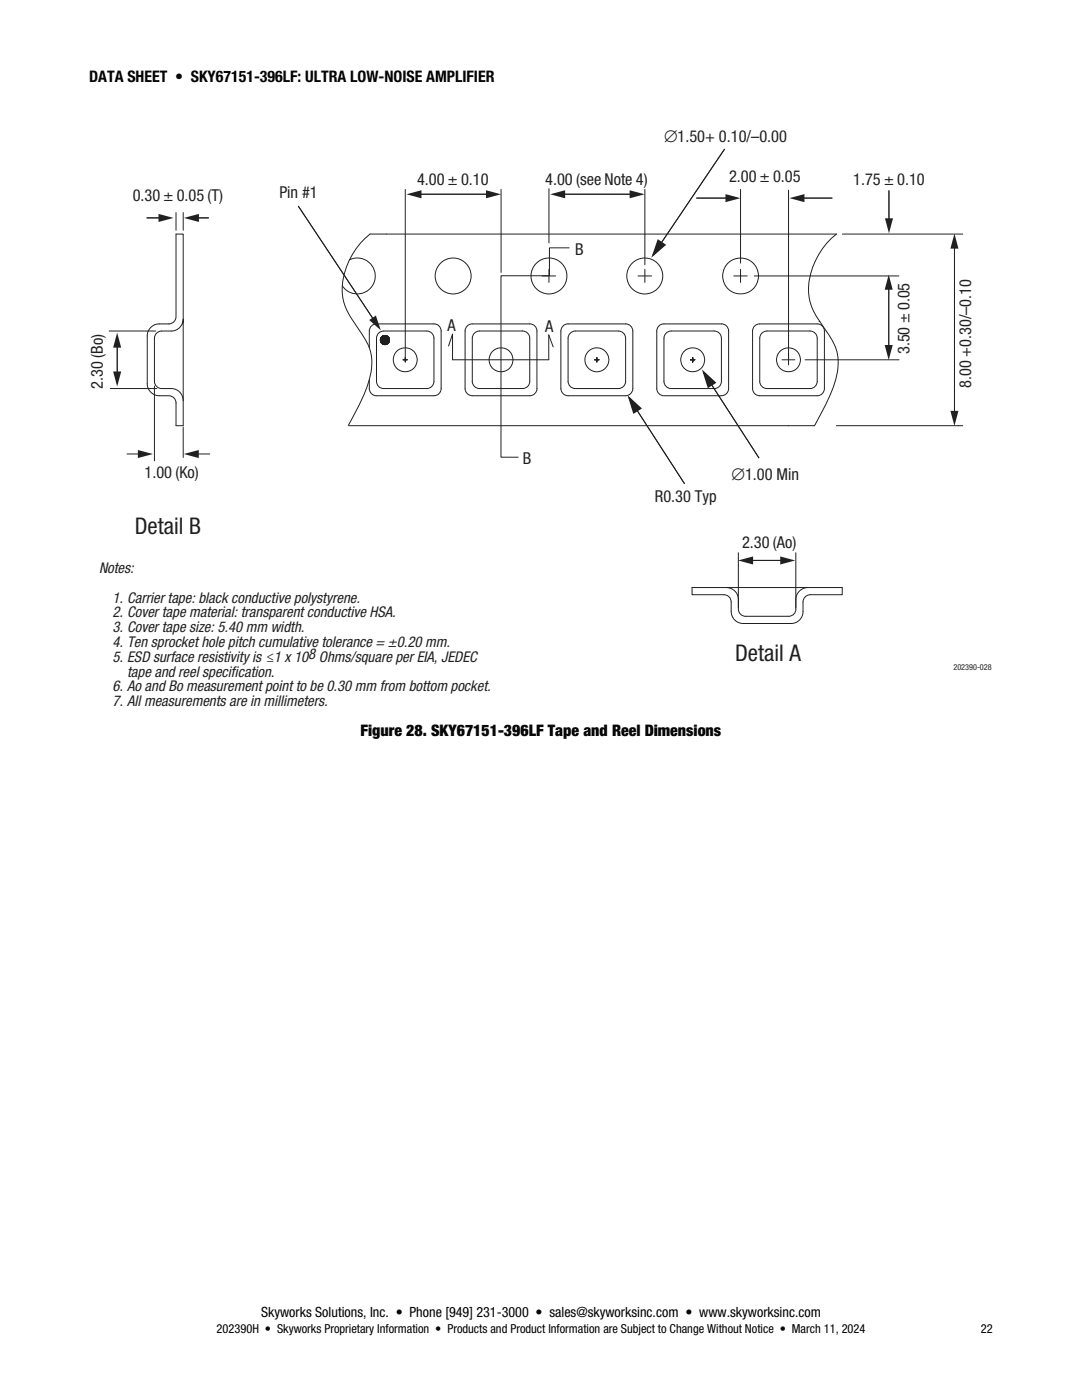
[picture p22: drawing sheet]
<svg xmlns="http://www.w3.org/2000/svg" width="216mm" height="279mm" viewBox="0 0 216 279" stroke-linecap="round" stroke-linejoin="round" font-family="sans-serif">
<defs><g id="words">
<g font-size="4.6" fill="#231f20">
<text x="26.9" y="106.6">Detail B</text>
<text x="146.7" y="131.8">Detail A</text>
</g>
<g font-size="3.3" fill="#231f20">
<text x="132.5" y="28.3">∅1.50+ 0.10/–0.00</text>
<text x="26.5" y="40.2">0.30 ± 0.05 (T)</text>
<text x="55.7" y="39.6">Pin #1</text>
<text x="83.2" y="36.8">4.00 ± 0.10</text>
<text x="108.8" y="36.8">4.00 (see Note 4)</text>
<text x="145.5" y="36.3">2.00 ± 0.05</text>
<text x="170.3" y="36.8">1.75 ± 0.10</text>
<text x="114.7" y="51">B</text>
<text x="89.3" y="66.1">A</text>
<text x="108.8" y="66.3">A</text>
<text x="181.5" y="70.7" transform="rotate(-90 181.5 70.7)">3.50 ± 0.05</text>
<text x="20.5" y="77.6" transform="rotate(-90 20.5 77.6)">2.30 (Bo)</text>
<text x="193.8" y="77.4" transform="rotate(-90 193.8 77.4)">8.00 +0.30/–0.10</text>
<text x="28.8" y="95.5">1.00 (Ko)</text>
<text x="104.3" y="92.5">B</text>
<text x="146" y="95.8">∅1.00 Min</text>
<text x="130.7" y="100.2">R0.30 Typ</text>
<text x="148.1" y="109.5">2.30 (Ao)</text>
</g>
<g font-size="3.2">
<text x="17.8" y="16.4">DATA SHEET • SKY67151-396LF: ULTRA LOW-NOISE AMPLIFIER</text>
<text x="71.9" y="147">Figure 28. SKY67151-396LF Tape and Reel Dimensions</text>
</g>
<g font-size="2.9" fill="#231f20">
<text x="19.8" y="114.4">Notes:</text>
<text x="22.4" y="120.3">1. Carrier tape: black conductive polystyrene.</text>
<text x="22.4" y="123.2">2. Cover tape material: transparent conductive HSA.</text>
<text x="22.4" y="126.2">3. Cover tape size: 5.40 mm width.</text>
<text x="22.4" y="129.1">4. Ten sprocket hole pitch cumulative tolerance = ±0.20 mm.</text>
<text x="22.4" y="132.1">5. ESD surface resistivity is ≤1 x 108Ohms/square per EIA, JEDEC</text>
<text x="22.4" y="138">6. Ao and Bo measurement point to be 0.30 mm from bottom pocket.</text>
<text x="25.4" y="135">tape and reel specif</text>
<text x="46.1" y="135">ication.</text>
<text x="22.4" y="140.9">7. All measurements are in millimeters.</text>
</g>
<text font-size="2.8" x="52.1" y="262.8">Skyworks Solutions, Inc. • Phone [949] 231-3000 • sales@skyworksinc.com • www.skyworksinc.com</text>
<g font-size="2.5">
<text x="43.2" y="266.1">202390H • Skyworks Proprietary Information • Products and Product Information are Subject to Change Without Notice • March 11, 2024</text>
<text x="195.7" y="266.1">22</text>
</g>
<text font-size="1.6" fill="#231f20" x="190.2" y="133.7">202390-028</text>
</g></defs>
<path d="M147.3 111.9l3-.8v1.6z" fill="#231f20"/>
<path d="M149.1 111.8h7.6" fill="none" stroke="#231f20" stroke-width=".2"/>
<g fill="#231f20">
<path d="M155.7 111.1l3 .8-3 .8z"/>
<path d="M109.8 38.8l3-.8v1.6z"/>
</g>
<path d="M112.1 38.8h14.1" fill="none" stroke="#231f20" stroke-width=".2"/>
<g fill="#231f20">
<path d="M125.6 38l3 .8-3 .8z"/>
<path d="M177.3 54.8l.8 3h-1.6z"/>
</g>
<path d="M177.3 57.1v13" fill="none" stroke="#231f20" stroke-width=".2"/>
<g fill="#231f20">
<path d="M176.5 68.9h1.6l-.8 2.9z"/>
<path d="M190.4 46.6l.8 3h-1.6z"/>
</g>
<path d="M190.5 48.4v34.6" fill="none" stroke="#231f20" stroke-width=".2"/>
<g fill="#231f20">
<path d="M189.6 82h1.6l-.8 3z"/>
<path d="M81.1 38.8l3-.8v1.6z"/>
</g>
<path d="M83.4 38.8h14.2" fill="none" stroke="#231f20" stroke-width=".2"/>
<g fill="#231f20">
<path d="M97 38l3 .8-3 .8z"/>
<path d="M157.5 39.5l3-.8v1.6z"/>
</g>
<path d="M139 39.5h6.6M159.4 39.5h6.6" fill="none" stroke="#231f20" stroke-width=".2"/>
<path d="M176.6 43.6h1.6l-.8 3z" fill="#231f20"/>
<path d="M177.4 38v6.7" fill="none" stroke="#231f20" stroke-width=".2"/>
<g fill="#231f20">
<path d="M144.8 38.7l3 .8-3 .8z"/>
<path d="M36.7 43.5l3-.8v1.6z"/>
</g>
<path d="M29.3 43.5h3.2M38.6 43.5h3" fill="none" stroke="#231f20" stroke-width=".2"/>
<g fill="#231f20">
<path d="M31.6 42.7l3 .8-3 .8z"/>
<path d="M23.4 66.4l.8 3h-1.6z"/>
</g>
<path d="M23.4 68.5v6.2" fill="none" stroke="#231f20" stroke-width=".2"/>
<path d="M22.6 74.1h1.6l-.8 3z" fill="#231f20"/>
<path d="M25.4 90.6h3.5M39.1 90.6h2.8" fill="none" stroke="#231f20" stroke-width=".2"/>
<g fill="#231f20">
<path d="M36.7 90.6l3-.8v1.6z"/>
<path d="M27.5 89.8l3 .8-3 .8z"/>
</g>
<path d="M89.5 69.1l.8-2.4v5.1h19.2v-5l.9 2.4" fill="none" stroke="#231f20" stroke-width=".2"/>
<path d="M59.5 41.1l15.1 22.8z" fill="#231f20"/>
<path d="M59.5 41.1l15.1 22.8" fill="none" stroke="#231f20" stroke-width=".2"/>
<g fill="#231f20">
<path d="M73.7 63.9l1.3-.9 1 2.9z"/>
<path d="M144.6 29.8l-12.9 19.1z"/>
</g>
<path d="M144.6 29.8l-12.9 19.1" fill="none" stroke="#231f20" stroke-width=".2"/>
<path d="M131.3 48l1.4 .9-2.4 2z" fill="#231f20"/>
<path d="M131.3 48l1.4 .9-2.4 2z" fill="none" stroke="#231f20" stroke-width=".33"/>
<path d="M141.7 76.3l9.8 15.1z" fill="#231f20"/>
<path d="M141.7 76.3l9.8 15.1" fill="none" stroke="#231f20" stroke-width=".2"/>
<path d="M140.4 74.3l2.3 2.1-1.4 .8z" fill="#231f20"/>
<path d="M140.4 74.3l2.3 2.1-1.4 .8z" fill="none" stroke="#231f20" stroke-width=".33"/>
<path d="M126.8 81.5l9.8 15.1z" fill="#231f20"/>
<path d="M126.8 81.5l9.8 15.1" fill="none" stroke="#231f20" stroke-width=".2"/>
<path d="M125.5 79.4l2.3 2.1-1.3 .9z" fill="#231f20"/>
<path d="M125.5 79.4l2.3 2.1-1.3 .9z" fill="none" stroke="#231f20" stroke-width=".33"/>
<g fill="none" stroke="#231f20" stroke-width=".2">
<path d="M80.9 37.8v34.4M100 37.8v16.6M109.5 37.7v10.8M128.7 37.8v15M147.8 37.8v14.7M157.3 38v34.8M35.1 42.4v3.6M36.6 42.4v3.6M69.7 51.8a3.6 3.6 0 0 1 4.8 1.6 3.6 3.6 0 0 1-1.4 4.7 3.6 3.6 0 0 1-4.8-1.1M108.2 55.1h2.7M109.5 53.8v2.6M113.6 49.5h-4v5.5h-9.6v36.2h3.4"/>
<path d="M127.3 55.1h2.7M128.7 53.8v2.6M146.4 55.1h2.7M147.8 53.8v2.6M150.5 55.1h28.8M168.1 46.7h24M21.8 66.1h9.3M22 77.5h9.3M30.8 77.1v14.9M31.1 66.7l.7-.6h.5a4.1 4.1 0 0 0 3.3-.6 2.46 2.46 0 0 0 1-1.8v16.2a2.41 2.41 0 0 0-2.4-2.4h-1.9a1.45 1.45 0 0 1-1.5-1.4v-8.6zM36.6 63.7v-17h-1.5v16.5a1.45 1.45 0 0 1-1.4 1.4 4.1 4.1 0 0 0-3.4 .6 2.35 2.35 0 0 0-.9 1.8v9.6a2.41 2.41 0 0 0 2.4 2.4h1.9a1.44 1.44 0 0 1 1.4 1.4v4.6h1.5v-5.1M73.7 69.4v-3.3a1.42 1.42 0 0 1 1.4-1.5h11.5a1.4 1.4 0 0 1 1.4 1.5v11.4a1.44 1.44 0 0 1-1.4 1.5h-11.5a1.43 1.43 0 0 1-1.4-1.5v-1.7"/>
<path d="M75.4 66.6l.7-.5h.5h8.6a1.44 1.44 0 0 1 1.4 1.4v8.6a1.44 1.44 0 0 1-1.4 1.4h-8.6a1.43 1.43 0 0 1-1.5-1.4v-8.6zM75.9 67.8l.9-.8-.9 .8M75.9 68l1-1-1 1M76 68.2l1.1-1.2zM76 67.6l.5-.6-.6 .6M76 68.3l1.3-1.2-1.3 1.3M76.2 68.5l1.3-1.3-1.3 1.3M76.2 68.6l1.3-1.3-1.3 1.3M76.2 68.6l1.3-1.3zM76.3 67.1l-.3 .3M76.3 68.6l1.3-1.2-1.3 1.2M76.4 67.1l-.4 .3"/>
<path d="M76.4 67.1l-.4 .4M76.4 67l-.4 .5M76.5 67l-.5 .5M76.6 67l-.7 .7M76.7 67l-.8 .8M76.8 66.9l-.9 1M76.9 67l-1 1 1.1-1M77.1 67l-1.2 1.1M77.1 67l-1.2 1.1 1.2-1.1M77.1 68.7l.6-.6-.7 .7M77.1 67l-1.1 1.2 1.2-1.2M77.2 67l-1.2 1.2"/>
<path d="M77.3 67.1l-1.2 1.3M77.3 67.1l-1.2 1.3 1.3-1.3M77.4 67.2l-1.3 1.2M77.5 67.3l-1.3 1.3M77.5 67.3l-1.2 1.3 1.2-1.3M77.5 68.4l-.2 .2M77.6 67.3l-1.3 1.3M77.6 67.4l-1.3 1.2zM77.6 67.4l-1.3 1.3 1.3-1.3M77.6 68.3l-.3 .3 .3-.2M77.6 67.4l-1.2 1.3 1.2-1.3M77.6 68.3l-.4 .4"/>
<path d="M77.6 67.5l-1.2 1.2 1.2-1.2M77.6 67.4l-1.2 1.3M77.6 68.2l-.4 .5M77.6 67.5l-1.1 1.2M77.7 67.5l-1.2 1.2zM77.7 67.6l-1.1 1.1M77.7 67.6l-1.1 1.2 1.1-1.1-1.1 1.1 1.1-1.1-1.1 1.1 1.1-1.1-1 1.1 1-1M77.7 68l-.7 .8M77.7 68l-.8 .8M77.7 67.9l-.9 .9M77.7 67.9l-.8 .9M80.4 71.8h.9"/>
<path d="M93.1 65.2l.7-.5 .4-.1h11.5a1.4 1.4 0 0 1 1.4 1.5v11.4a1.43 1.43 0 0 1-1.4 1.5h-11.5a1.45 1.45 0 0 1-1.4-1.5v-11.4zM94.5 66.7l.7-.6h.5h8.6a1.44 1.44 0 0 1 1.4 1.4v8.6a1.41 1.41 0 0 1-1.4 1.4h-8.6a1.45 1.45 0 0 1-1.5-1.4v-8.6zM112.5 64.9l.9-.3h11.4a1.43 1.43 0 0 1 1.5 1.5v11.4a1.46 1.46 0 0 1-1.5 1.5h-11.4a1.45 1.45 0 0 1-1.5-1.5v-11.4l.1-.5zM114 66.3l.8-.2h8.6a1.46 1.46 0 0 1 1.4 1.4v8.6a1.45 1.45 0 0 1-1.4 1.4h-8.6a1.45 1.45 0 0 1-1.4-1.4v-8.6v-.4zM118.7 71.8h.8M119.1 71.4v.8M131.6 64.9l.9-.3h11.5a1.4 1.4 0 0 1 1.4 1.5v11.4a1.44 1.44 0 0 1-1.4 1.5h-11.5a1.43 1.43 0 0 1-1.4-1.5v-11.4v-.5zM132.8 66.6l.7-.5h.4h8.6a1.44 1.44 0 0 1 1.5 1.4v8.6a1.44 1.44 0 0 1-1.5 1.4h-8.6a1.43 1.43 0 0 1-1.4-1.4v-8.6zM137.8 71.8h.8zM137.8 71.8h.8M138.2 71.4v.8zM138.2 71.4v.8"/>
<path d="M150.8 64.9l.8-.3h11.5a1.4 1.4 0 0 1 1.4 1.5v11.4a1.44 1.44 0 0 1-1.4 1.5h-11.5a1.43 1.43 0 0 1-1.4-1.5v-11.4v-.5zM151.9 66.6l.7-.5h.4h8.6a1.44 1.44 0 0 1 1.5 1.4v8.6a1.44 1.44 0 0 1-1.5 1.4h-8.6a1.43 1.43 0 0 1-1.4-1.4v-8.6zM156 71.8h2.6M160.6 71.8h18.8M163.4 64.2h.2M36.6 85.3v6M69.5 84.9a39.5 39.5 0 0 0 4.5-10.3 9.4 9.4 0 0 0-1.7-7.9l-.8-1.1a13.4 13.4 0 0 1-3.2-7 14.5 14.5 0 0 1 5.5-11.9h93.1a14.2 14.2 0 0 0-5.4 12.7l.4 1.7a21.4 21.4 0 0 0 3.4 5.6 10 10 0 0 1 1.1 10.1 55.7 55.7 0 0 1-3.9 8.2h-92.8M166.9 85h25.2M145 117.3h23.1v1.4h-6.4a1.47 1.47 0 0 0-1.5 1.4 4.1 4.1 0 0 1-.5 3.4 2.35 2.35 0 0 1-1.8 .9h-9.6a2.39 2.39 0 0 1-2.4-2.3v-2a1.44 1.44 0 0 0-1.4-1.4h-6.4v-1.4h6.9a2.41 2.41 0 0 1 2.3 2.4M147.3 110.3v11.3a1.43 1.43 0 0 0 1.5 1.4h8.6a1.41 1.41 0 0 0 1.4-1.4v-11.3M161.2 117.3a2.43 2.43 0 0 0-2.4 2.4"/>
<circle cx="90.4" cy="55.1" r="3.6"/>
<circle cx="109.5" cy="55.1" r="3.6"/>
<circle cx="128.7" cy="55.1" r="3.6"/>
<circle cx="147.8" cy="55.1" r="3.6"/>
<circle cx="76.8" cy="67.9" r=".91"/>
<circle cx="80.9" cy="71.8" r="2.39"/>
<circle cx="100" cy="71.8" r="2.39"/>
<circle cx="119.1" cy="71.8" r="2.39"/>
<circle cx="138.2" cy="71.8" r="2.39"/>
<circle cx="157.3" cy="71.8" r="2.39"/>
</g>
<use href="#words"/>
</svg>
